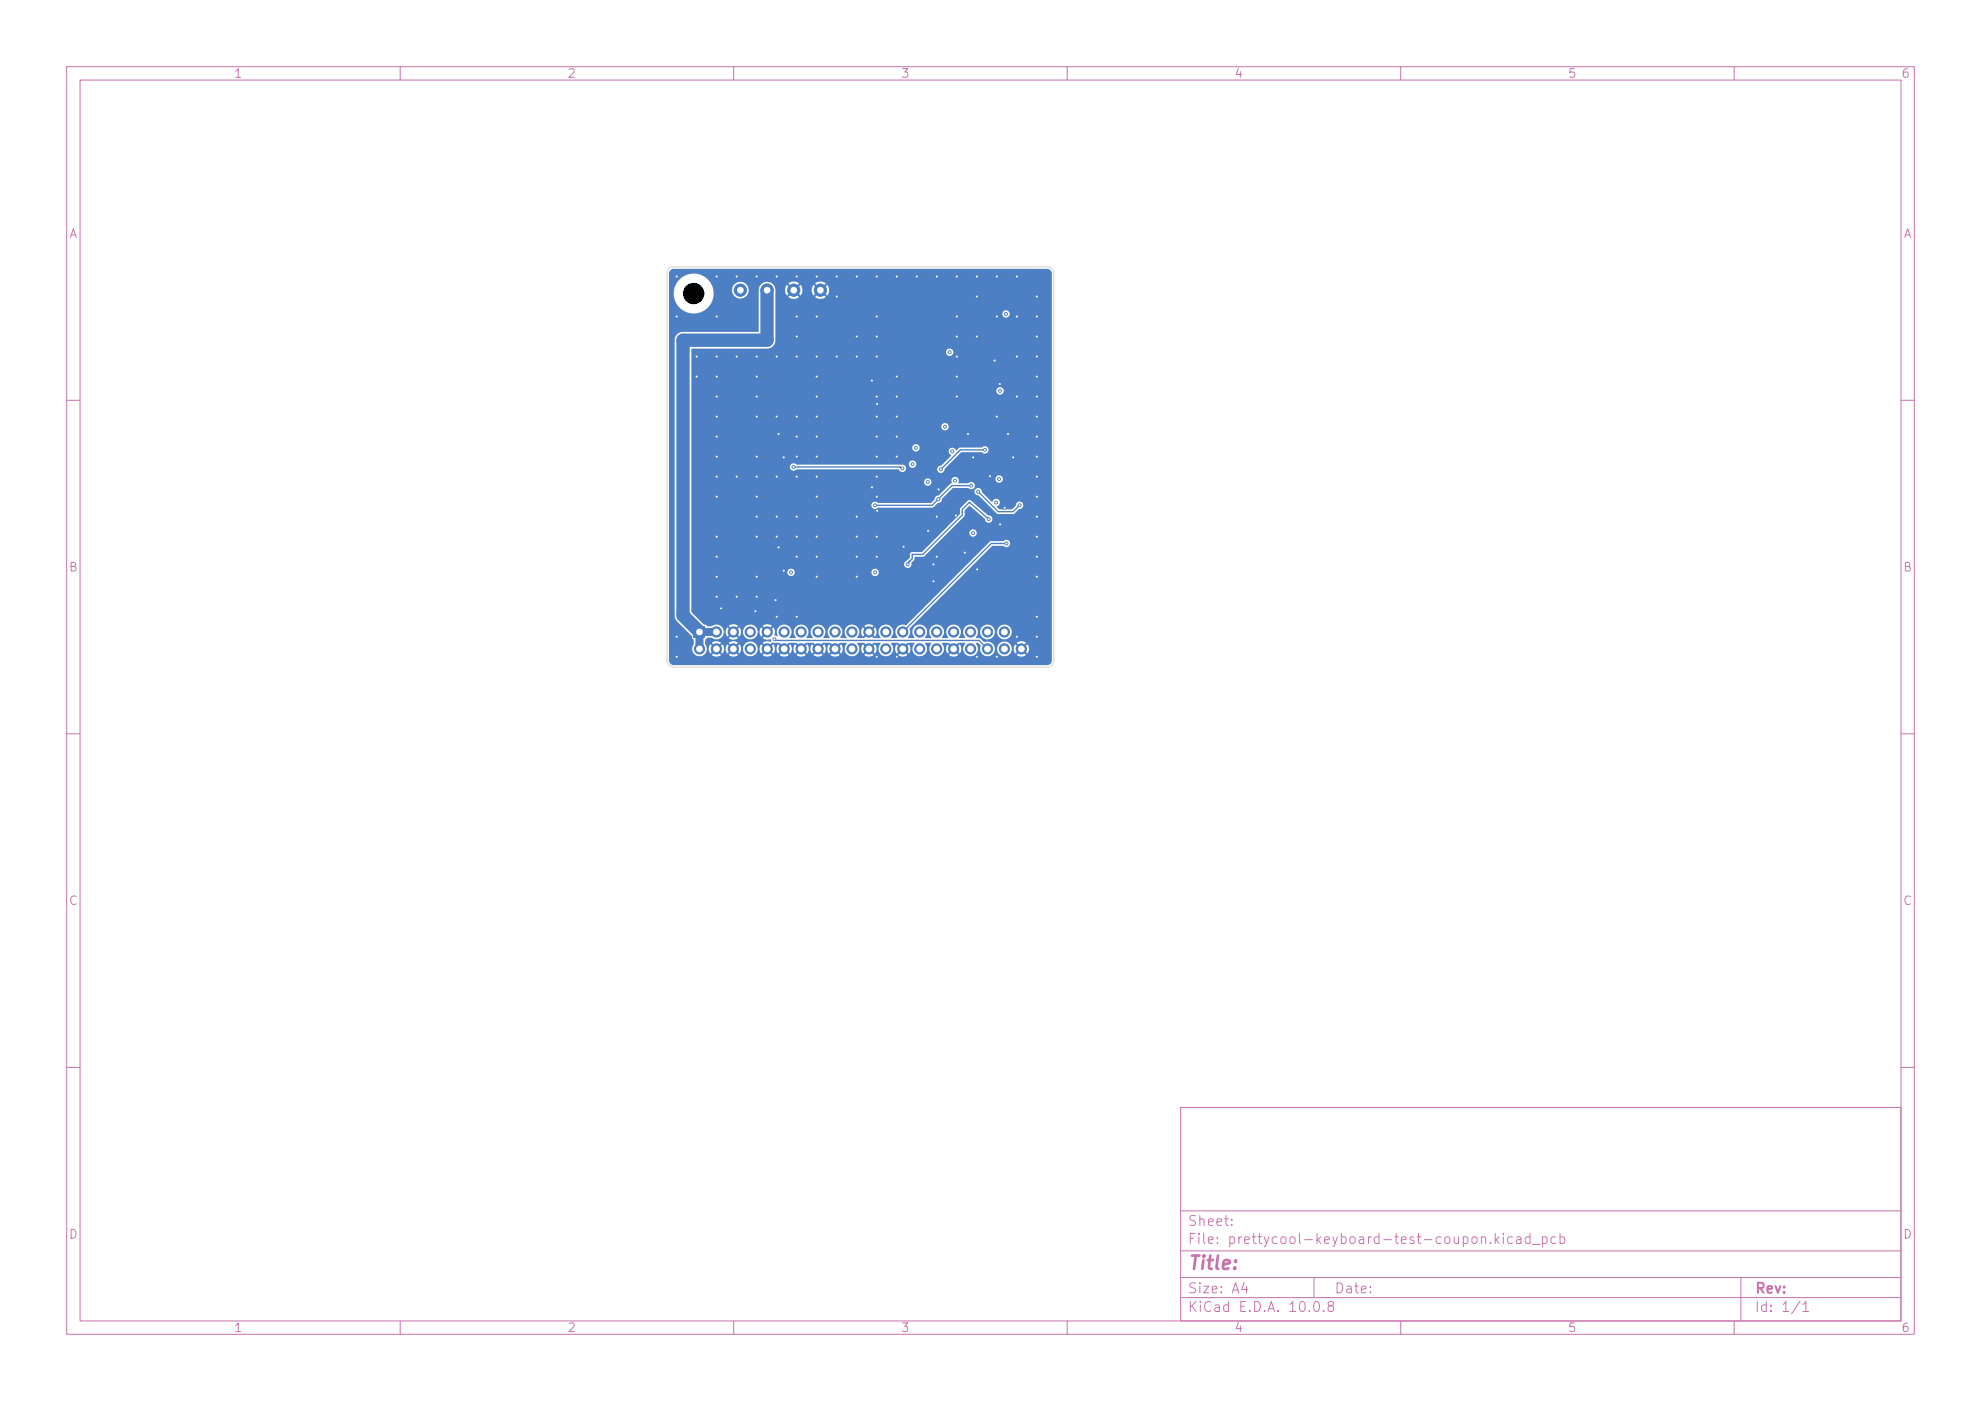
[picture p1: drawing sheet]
<svg xmlns="http://www.w3.org/2000/svg" width="297mm" height="210mm" viewBox="0 0 297 210" stroke-linecap="round" stroke-linejoin="round" font-family="sans-serif">
<defs><g id="words">
<text font-size="2" fill="#c872ab" x="178" y="190.8">Title:</text>
<g font-size="1.5" fill="#c872ab">
<text x="178" y="184.1">Sheet:</text>
<text x="178" y="186.8">File: prettycool-keyboard-test-coupon.kicad_pcb</text>
<text x="178" y="197">KiCad E.D.A. 10.0.8</text>
<text x="178" y="194.2">Size: A4</text>
<text x="200" y="194.2">Date:</text>
<text x="263" y="197">Id: 1/1</text>
<text x="263" y="194.2">Rev:</text>
</g>
<g font-size="1.3" fill="#c872ab">
<text x="35" y="12">1</text>
<text x="85" y="12">2</text>
<text x="135" y="12">3</text>
<text x="185" y="12">4</text>
<text x="235" y="12">5</text>
<text x="285" y="12">6</text>
<text x="10.3" y="36">A</text>
<text x="285.3" y="36">A</text>
<text x="10.2" y="86">B</text>
<text x="285.2" y="86">B</text>
<text x="10.2" y="136">C</text>
<text x="285.2" y="136">C</text>
<text x="10.2" y="186">D</text>
<text x="285.2" y="186">D</text>
<text x="35" y="200">1</text>
<text x="85" y="200">2</text>
<text x="135" y="200">3</text>
<text x="185" y="200">4</text>
<text x="235" y="200">5</text>
<text x="285" y="200">6</text>
</g>
</g></defs>
<g fill="none" stroke="#c872ab" stroke-width=".15">
<path d="M10 10h277v190h-277zM12 12h273v186h-273zM60 10v2M110 10v2M160 10v2M210 10v2M260 10v2M10 60h2M285 60h2M10 110h2M285 110h2M10 160h2"/>
<path d="M177 166h108v32h-108zM285 160h2M60 198v2M110 198v2M160 198v2M177 194.5h108M177 191.5h108M177 187.5h108M177 181.5h108M197 191.5v3M210 198v2M260 198v2"/>
<path d="M261 191.5v6.5"/>
</g>
<g fill="#4d7fc4">
<path d="M104 93.9h1.7v1.7h-1.7z"/>
<circle cx="111" cy="43.5" r="1"/>
<circle cx="119" cy="43.5" r="1"/>
<circle cx="123" cy="43.5" r="1"/>
<circle cx="115" cy="43.5" r="1"/>
<circle cx="104.9" cy="97.3" r=".85"/>
<circle cx="107.4" cy="94.7" r=".85"/>
<circle cx="107.4" cy="97.3" r=".85"/>
<circle cx="110" cy="94.7" r=".85"/>
<circle cx="110" cy="97.3" r=".85"/>
<circle cx="112.5" cy="94.7" r=".85"/>
<circle cx="112.5" cy="97.3" r=".85"/>
<circle cx="115" cy="94.7" r=".85"/>
<circle cx="115" cy="97.3" r=".85"/>
<circle cx="117.6" cy="94.7" r=".85"/>
<circle cx="117.6" cy="97.3" r=".85"/>
<circle cx="120.1" cy="94.7" r=".85"/>
<circle cx="120.1" cy="97.3" r=".85"/>
<circle cx="122.7" cy="94.7" r=".85"/>
<circle cx="122.7" cy="97.3" r=".85"/>
<circle cx="125.2" cy="94.7" r=".85"/>
<circle cx="125.2" cy="97.3" r=".85"/>
<circle cx="127.7" cy="94.7" r=".85"/>
<circle cx="127.7" cy="97.3" r=".85"/>
<circle cx="130.3" cy="94.7" r=".85"/>
<circle cx="130.3" cy="97.3" r=".85"/>
<circle cx="132.8" cy="94.7" r=".85"/>
<circle cx="132.8" cy="97.3" r=".85"/>
<circle cx="135.4" cy="94.7" r=".85"/>
<circle cx="135.4" cy="97.3" r=".85"/>
<circle cx="137.9" cy="94.7" r=".85"/>
<circle cx="137.9" cy="97.3" r=".85"/>
<circle cx="140.4" cy="94.7" r=".85"/>
<circle cx="140.4" cy="97.3" r=".85"/>
<circle cx="143" cy="94.7" r=".85"/>
<circle cx="143" cy="97.3" r=".85"/>
<circle cx="145.5" cy="94.7" r=".85"/>
<circle cx="145.5" cy="97.3" r=".85"/>
<circle cx="148.1" cy="94.7" r=".85"/>
<circle cx="148.1" cy="97.3" r=".85"/>
<circle cx="150.6" cy="94.7" r=".85"/>
<circle cx="150.6" cy="97.3" r=".85"/>
<circle cx="153.1" cy="97.3" r=".85"/>
<circle cx="145.9" cy="79.9" r=".3"/>
<circle cx="147.7" cy="67.4" r=".3"/>
<circle cx="149.8" cy="71.8" r=".3"/>
<circle cx="141.1" cy="70.3" r=".3"/>
<circle cx="149.9" cy="58.6" r=".3"/>
<circle cx="146.7" cy="73.7" r=".3"/>
<circle cx="152.9" cy="75.7" r=".3"/>
<circle cx="119.4" cy="92.4" r=".3"/>
<circle cx="122.5" cy="47.5" r=".3"/>
<circle cx="131.5" cy="41.5" r=".3"/>
<circle cx="107.4" cy="89.4" r=".3"/>
<circle cx="146.5" cy="98.5" r=".3"/>
<circle cx="116.4" cy="71.4" r=".3"/>
<circle cx="155.5" cy="83.4" r=".3"/>
<circle cx="134.5" cy="56.4" r=".3"/>
<circle cx="110.4" cy="53.4" r=".3"/>
<circle cx="122.5" cy="68.4" r=".3"/>
<circle cx="122.5" cy="41.5" r=".3"/>
<circle cx="128.5" cy="80.4" r=".3"/>
<circle cx="151.9" cy="68.6" r=".3"/>
<circle cx="113.4" cy="71.4" r=".3"/>
<circle cx="113.4" cy="89.4" r=".3"/>
<circle cx="107.4" cy="62.4" r=".3"/>
<circle cx="119.4" cy="71.4" r=".3"/>
<circle cx="145.1" cy="65" r=".3"/>
<circle cx="119.4" cy="80.4" r=".3"/>
<circle cx="104.4" cy="53.4" r=".3"/>
<circle cx="104.4" cy="56.4" r=".3"/>
<circle cx="143.5" cy="50.4" r=".3"/>
<circle cx="116.7" cy="65" r=".3"/>
<circle cx="125.5" cy="44.5" r=".3"/>
<circle cx="113.4" cy="80.4" r=".3"/>
<circle cx="143.5" cy="59.4" r=".3"/>
<circle cx="135.5" cy="82" r=".3"/>
<circle cx="128.5" cy="41.5" r=".3"/>
<circle cx="130.7" cy="57" r=".3"/>
<circle cx="101.4" cy="95.5" r=".3"/>
<circle cx="143.5" cy="41.5" r=".3"/>
<circle cx="143.3" cy="77.3" r=".3"/>
<circle cx="140.5" cy="41.5" r=".3"/>
<circle cx="139.9" cy="84.6" r=".3"/>
<circle cx="107.4" cy="86.4" r=".3"/>
<circle cx="101.4" cy="41.5" r=".3"/>
<circle cx="134.5" cy="41.5" r=".3"/>
<circle cx="146.5" cy="85.4" r=".3"/>
<circle cx="113.4" cy="53.4" r=".3"/>
<circle cx="128.5" cy="86.4" r=".3"/>
<circle cx="117.5" cy="85.6" r=".3"/>
<circle cx="155.5" cy="80.4" r=".3"/>
<circle cx="119.4" cy="65.4" r=".3"/>
<circle cx="122.5" cy="77.4" r=".3"/>
<circle cx="155.5" cy="95.5" r=".3"/>
<circle cx="152.5" cy="47.5" r=".3"/>
<circle cx="148.4" cy="71.4" r=".3"/>
<circle cx="128.5" cy="83.4" r=".3"/>
<circle cx="155.5" cy="68.4" r=".3"/>
<circle cx="140.7" cy="73.4" r=".3"/>
<circle cx="155.5" cy="74.4" r=".3"/>
<circle cx="155.5" cy="92.4" r=".3"/>
<circle cx="107.4" cy="71.4" r=".3"/>
<circle cx="113.4" cy="74.4" r=".3"/>
<circle cx="122.5" cy="56.4" r=".3"/>
<circle cx="155.5" cy="50.4" r=".3"/>
<circle cx="116.4" cy="62.4" r=".3"/>
<circle cx="139.1" cy="79.6" r=".3"/>
<circle cx="125.5" cy="53.4" r=".3"/>
<circle cx="107.4" cy="47.5" r=".3"/>
<circle cx="155.5" cy="71.4" r=".3"/>
<circle cx="110.4" cy="89.4" r=".3"/>
<circle cx="107.4" cy="80.4" r=".3"/>
<circle cx="119.4" cy="41.5" r=".3"/>
<circle cx="155.5" cy="86.4" r=".3"/>
<circle cx="149.9" cy="57.6" r=".3"/>
<circle cx="122.5" cy="74.4" r=".3"/>
<circle cx="150.6" cy="76.1" r=".3"/>
<circle cx="107.4" cy="83.4" r=".3"/>
<circle cx="155.5" cy="47.5" r=".3"/>
<circle cx="113.4" cy="41.5" r=".3"/>
<circle cx="131.5" cy="65.4" r=".3"/>
<circle cx="146.5" cy="41.5" r=".3"/>
<circle cx="113.4" cy="77.4" r=".3"/>
<circle cx="155.5" cy="44.5" r=".3"/>
<circle cx="146.5" cy="50.4" r=".3"/>
<circle cx="134.5" cy="65.4" r=".3"/>
<circle cx="131.5" cy="53.4" r=".3"/>
<circle cx="107.4" cy="56.4" r=".3"/>
<circle cx="107.4" cy="74.4" r=".3"/>
<circle cx="119.4" cy="50.4" r=".3"/>
<circle cx="146.5" cy="44.5" r=".3"/>
<circle cx="149.5" cy="62.4" r=".3"/>
<circle cx="119.4" cy="62.4" r=".3"/>
<circle cx="149.5" cy="47.5" r=".3"/>
<circle cx="117.5" cy="68.6" r=".3"/>
<circle cx="131.5" cy="71.4" r=".3"/>
<circle cx="128.5" cy="50.4" r=".3"/>
<circle cx="107.4" cy="68.4" r=".3"/>
<circle cx="113.4" cy="68.4" r=".3"/>
<circle cx="119.4" cy="68.4" r=".3"/>
<circle cx="137.5" cy="41.5" r=".3"/>
<circle cx="128.5" cy="77.4" r=".3"/>
<circle cx="110.4" cy="71.4" r=".3"/>
<circle cx="155.5" cy="65.4" r=".3"/>
<circle cx="149.5" cy="98.5" r=".3"/>
<circle cx="134.5" cy="59.4" r=".3"/>
<circle cx="134.5" cy="62.4" r=".3"/>
<circle cx="131.5" cy="62.4" r=".3"/>
<circle cx="155.5" cy="56.4" r=".3"/>
<circle cx="131.5" cy="83.4" r=".3"/>
<circle cx="134.5" cy="98.5" r=".3"/>
<circle cx="122.5" cy="62.4" r=".3"/>
<circle cx="143.5" cy="53.4" r=".3"/>
<circle cx="139.9" cy="87.1" r=".3"/>
<circle cx="107.4" cy="41.5" r=".3"/>
<circle cx="131.5" cy="47.5" r=".3"/>
<circle cx="107.4" cy="65.4" r=".3"/>
<circle cx="122.5" cy="71.4" r=".3"/>
<circle cx="116.4" cy="80.4" r=".3"/>
<circle cx="122.5" cy="59.4" r=".3"/>
<circle cx="107.4" cy="53.4" r=".3"/>
<circle cx="152.5" cy="41.5" r=".3"/>
<circle cx="143.5" cy="47.5" r=".3"/>
<circle cx="122.5" cy="65.4" r=".3"/>
<circle cx="116.4" cy="41.5" r=".3"/>
<circle cx="155.5" cy="59.4" r=".3"/>
<circle cx="131.5" cy="60.6" r=".3"/>
<circle cx="119.4" cy="53.4" r=".3"/>
<circle cx="116.4" cy="92.4" r=".3"/>
<circle cx="155.5" cy="77.4" r=".3"/>
<circle cx="116.4" cy="53.4" r=".3"/>
<circle cx="122.5" cy="86.4" r=".3"/>
<circle cx="113.3" cy="91.6" r=".3"/>
<circle cx="122.5" cy="83.4" r=".3"/>
<circle cx="131.5" cy="50.4" r=".3"/>
<circle cx="101.4" cy="47.5" r=".3"/>
<circle cx="131.5" cy="80.4" r=".3"/>
<circle cx="131.5" cy="98.5" r=".3"/>
<circle cx="145.9" cy="68.6" r=".3"/>
<circle cx="116.3" cy="90" r=".3"/>
<circle cx="119.4" cy="83.4" r=".3"/>
<circle cx="128.5" cy="53.4" r=".3"/>
<circle cx="116.7" cy="82.1" r=".3"/>
<circle cx="122.5" cy="53.4" r=".3"/>
<circle cx="149.5" cy="41.5" r=".3"/>
<circle cx="140.5" cy="83.4" r=".3"/>
<circle cx="151.1" cy="65" r=".3"/>
<circle cx="149.1" cy="54" r=".3"/>
<circle cx="144.7" cy="82.8" r=".3"/>
<circle cx="113.4" cy="62.4" r=".3"/>
<circle cx="152.5" cy="53.4" r=".3"/>
<circle cx="140.5" cy="77.4" r=".3"/>
<circle cx="116.4" cy="77.4" r=".3"/>
<circle cx="125.5" cy="41.5" r=".3"/>
<circle cx="131.5" cy="76.6" r=".3"/>
<circle cx="131.5" cy="59.4" r=".3"/>
<circle cx="110.4" cy="41.5" r=".3"/>
<circle cx="155.5" cy="62.4" r=".3"/>
<circle cx="131.5" cy="74.4" r=".3"/>
<circle cx="113.4" cy="56.4" r=".3"/>
<circle cx="152.5" cy="59.4" r=".3"/>
<circle cx="134.5" cy="68.4" r=".3"/>
<circle cx="108.1" cy="91.2" r=".3"/>
<circle cx="122.5" cy="80.4" r=".3"/>
<circle cx="155.5" cy="98.5" r=".3"/>
<circle cx="113.4" cy="59.4" r=".3"/>
<circle cx="130.7" cy="73.1" r=".3"/>
<circle cx="113.4" cy="86.4" r=".3"/>
<circle cx="149.9" cy="78.6" r=".3"/>
<circle cx="155.5" cy="53.4" r=".3"/>
<circle cx="119.4" cy="77.4" r=".3"/>
<circle cx="131.5" cy="68.4" r=".3"/>
<circle cx="119.4" cy="47.5" r=".3"/>
<circle cx="152.5" cy="95.5" r=".3"/>
<circle cx="101.4" cy="98.5" r=".3"/>
<circle cx="143.5" cy="56.4" r=".3"/>
<circle cx="107.4" cy="59.4" r=".3"/>
<circle cx="141.7" cy="64" r=".3"/>
<circle cx="150.9" cy="81.5" r=".3"/>
<circle cx="137.3" cy="67.1" r=".3"/>
<circle cx="142.8" cy="67.7" r=".3"/>
<circle cx="143.2" cy="72" r=".3"/>
<circle cx="150.8" cy="47.1" r=".3"/>
<circle cx="118.6" cy="85.8" r=".3"/>
<circle cx="131.2" cy="85.8" r=".3"/>
<circle cx="135.3" cy="70.2" r=".3"/>
<circle cx="119" cy="70" r=".3"/>
<circle cx="149.3" cy="75.3" r=".3"/>
<circle cx="136.8" cy="69.6" r=".3"/>
<circle cx="139.1" cy="72.3" r=".3"/>
<circle cx="145.6" cy="72.8" r=".3"/>
<circle cx="140.7" cy="74.8" r=".3"/>
<circle cx="131.2" cy="75.7" r=".3"/>
<circle cx="136.1" cy="84.6" r=".3"/>
<circle cx="148.2" cy="77.8" r=".3"/>
<circle cx="142.4" cy="52.8" r=".3"/>
<circle cx="116.1" cy="95.8" r=".3"/>
</g>
<path d="M119 70h15.9l.4 .4v-.2M140.7 74.8h.1M145.6 72.8h-2.9l-2.9 2.9h-8.6M146.7 73.7l2.9 3h2.3l1-1M147.7 67.4h-3.7l-2.9 2.9M148.2 77.8l-2.9-2.5-1 1.1v.8l-5.9 5.9h-1.6v.6l-.7 .7v.2M116.1 95.8l.2 .2h30.5l1.2 1.3M116.1 95.8h.1M150.9 81.5h-2.3l-13.3 13.2" fill="none" stroke="#4d7fc4" stroke-width=".2"/>
<path d="M115 43.5v7.5h-12.6v41.3l2.5 2.4" fill="none" stroke="#4d7fc4" stroke-width="2"/>
<path d="M107.4 94.7h-2.5v2.6" fill="none" stroke="#4d7fc4" stroke-width="1.2"/>
<path d="M100.5 40.5l.5-.2h56a.71 .71 0 0 1 .7 .7v58a.7 .7 0 0 1-.7 .7h-56a.7 .7 0 0 1-.7-.7v-48.1h.8v41.5l.3 .7 2.3 2.3 .1 .3 .2 .2v.7a1.1 1.1 0 0 0 .6 1.7 1.1 1.1 0 0 0 1.4-1.1h.3v.3l.2 .5 .5-.5 .2 .2-.5 .5 .1 .1a1.15 1.15 0 0 0 1.3-.1l-.5-.5 .3-.2 .4 .5 .2-.5 .1-.3h.2v.3l.2 .5 .5-.5 .2 .2-.5 .5 .1 .1a1.15 1.15 0 0 0 1.4-.1l-.5-.5 .2-.2 .5 .5 .2-.5v-.3h.3v.2a1.1 1.1 0 0 0 1.7 .8 1.1 1.1 0 0 0 0-1.9 1.1 1.1 0 0 0-1.7 .9h-.3l-.2-.6-.5 .4-.2-.2 .5-.4-.1-.1a1.14 1.14 0 0 0-1.4 .1l.5 .4-.2 .2-.5-.4-.2 .6h-.2l-.3-.6-.4 .4-.3-.2 .5-.4-.1-.1a1.14 1.14 0 0 0-1.3 .1l.5 .4-.2 .2-.5-.4-.2 .6h-.3l-.3-.7v-.6l.3-.3h.7a1.1 1.1 0 0 0 1.2 .1 1.1 1.1 0 0 0 .6-1.1h.3v.4l.2 .4 .5-.4 .2 .2-.5 .4 .1 .1a1.15 1.15 0 0 0 1.4-.1l-.5-.4 .2-.2 .5 .4 .2-.4v-.4h.3v.2a1.1 1.1 0 0 0 1.2 1 1.1 1.1 0 0 0 1-1.2h.3v.4l.2 .4 .5-.4 .2 .2-.5 .4 .6 .3 .6-.1 .1 .3-.1 .1a1.13 1.13 0 0 0-1.2 .2l.5 .4-.2 .2-.5-.4-.1 .1a1.14 1.14 0 0 0 .1 1.3l.5-.5 .2 .2-.5 .5 .1 .1a1.15 1.15 0 0 0 1.3-.1l-.4-.5 .2-.2 .4 .5 .1-.1a1.14 1.14 0 0 0-.1-1.3l-.4 .4-.2-.2 .5-.5 1.1 .1 .4 .4-.2 .2-.4-.4a1.14 1.14 0 0 0 0 1.4l.4-.5 .2 .2-.4 .5 .1 .1a1.15 1.15 0 0 0 1.3-.1l-.5-.5 .2-.2 .5 .5 .1-.1a1.14 1.14 0 0 0-.1-1.3l-.5 .4-.2-.2 .5-.4h1.1l.5 .4-.2 .2-.5-.4-.1 .1a1.14 1.14 0 0 0 .1 1.3l.5-.5 .2 .2-.5 .5 .1 .1a1.15 1.15 0 0 0 1.3-.1l-.5-.5 .3-.2 .4 .5 .1-.1a1.14 1.14 0 0 0-.1-1.3l-.4 .4-.3-.2 .6-.4h1l.5 .4-.2 .2-.5-.4v.1a1.14 1.14 0 0 0 0 1.3l.5-.5 .2 .2-.5 .5 .1 .1a1.15 1.15 0 0 0 1.4-.1l-.5-.5 .2-.2 .5 .5v-.1a1.14 1.14 0 0 0 0-1.3l-.5 .4-.2-.2 .5-.4h1l.6 .4-.3 .2-.4-.4-.1 .1a1.14 1.14 0 0 0 .1 1.3l.4-.5 .3 .2-.5 .5 .1 .1a1.15 1.15 0 0 0 1.3-.1l-.5-.5 .2-.2 .5 .5 .1-.1a1.14 1.14 0 0 0-.1-1.3l-.5 .4-.2-.2 .5-.4h1a1.14 1.14 0 0 0 0 1.6 1.14 1.14 0 0 0 1.7 0 1.14 1.14 0 0 0-.1-1.6h1l.5 .4-.2 .2-.4-.4a1.14 1.14 0 0 0 0 1.4l.4-.5 .2 .2-.4 .5 .1 .1a1.15 1.15 0 0 0 1.3-.1l-.5-.5 .2-.2 .5 .5 .1-.1a1.14 1.14 0 0 0-.1-1.3l-.5 .4-.2-.2 .5-.4h1a1.14 1.14 0 0 0 0 1.6 1.14 1.14 0 0 0 1.6 0 1.14 1.14 0 0 0 0-1.6h1l.5 .4-.2 .2-.5-.4a1.14 1.14 0 0 0 0 1.4l.5-.5 .2 .2-.5 .5 .1 .1a1.15 1.15 0 0 0 1.4-.1l-.5-.5 .2-.2 .5 .5v-.1a1.14 1.14 0 0 0 0-1.3l-.5 .4-.2-.2 .5-.4h1a1.14 1.14 0 0 0 0 1.6 1.14 1.14 0 0 0 1.6 0 1.14 1.14 0 0 0 0-1.6h.9v.1a1.12 1.12 0 0 0 .1 1.6 1.12 1.12 0 0 0 1.6-.1 1.12 1.12 0 0 0-.1-1.6h1l.5 .4-.2 .2-.4-.4a1.14 1.14 0 0 0 0 1.4l.4-.5 .2 .2-.4 .5 .1 .1a1.15 1.15 0 0 0 1.3-.1l-.5-.5 .2-.2 .5 .5 .1-.1a1.14 1.14 0 0 0-.1-1.3l-.5 .4-.2-.2 .5-.4h1a1.14 1.14 0 0 0 0 1.6 1.14 1.14 0 0 0 1.6 0 1.14 1.14 0 0 0 0-1.6h.4l.3 .3a1.13 1.13 0 0 0 .8 1.6 1.13 1.13 0 0 0 1.4-1.1h.3v.2a1.1 1.1 0 0 0 1.2 1 1.1 1.1 0 0 0 1-1.2h.3v.3l.2 .5 .5-.5 .2 .2-.5 .5 .1 .1a1.15 1.15 0 0 0 1.3-.1l-.4-.5 .2-.2 .4 .5 .1-.1a1.14 1.14 0 0 0-.1-1.3l-.4 .4-.2-.2 .4-.4-.1-.1a1.14 1.14 0 0 0-1.3 .1l.5 .4-.2 .2-.5-.4-.2 .6h-.3a1.1 1.1 0 0 0-1.1-1 1.1 1.1 0 0 0-1.1 1h-.3l-.1-.2a1.21 1.21 0 0 0-1.6-.8l-.6-.5-.6-.1 .2-.4 .1-.6h.3a1.1 1.1 0 0 0 1.1 1.2 1.1 1.1 0 0 0 1.2-1.2h.3v.2a1.1 1.1 0 0 0 1.7 .9 1.1 1.1 0 0 0 0-1.9 1.1 1.1 0 0 0-1.7 .8h-.3l-.1-.1a1.1 1.1 0 0 0-1.1-.9 1.1 1.1 0 0 0-1.1 1h-.3v-.1a1.13 1.13 0 0 0-1.7-.7 1.13 1.13 0 0 0-.2 1.8h-.9v-.1a1.12 1.12 0 0 0-.1-1.6 1.12 1.12 0 0 0-1.6 .1 1.12 1.12 0 0 0 .1 1.6h-.9l-.1-.1a1.12 1.12 0 0 0-.1-1.6 1.12 1.12 0 0 0-1.5 .1 1.12 1.12 0 0 0 0 1.6h-.8l-.1-.1a1.12 1.12 0 0 0-.1-1.6 1.12 1.12 0 0 0-1.6 .1 1.12 1.12 0 0 0 .1 1.6h-.9l-.1-.1a1.35 1.35 0 0 0 .3-1.3l12.3-12.4h1.7a.57 .57 0 0 0 .9 .1 .57 .57 0 0 0 0-.9 .57 .57 0 0 0-.9 .1l-2 .1-12.5 12.5a1.18 1.18 0 0 0-1.5 .4 1.18 1.18 0 0 0 .2 1.5h-.9l-.1-.1a1.12 1.12 0 0 0-.1-1.6 1.12 1.12 0 0 0-1.6 .1 1.12 1.12 0 0 0 .1 1.6h-1l-.5-.4 .2-.2 .5 .4a1.14 1.14 0 0 0 0-1.4l-.5 .5-.2-.2 .5-.5-.1-.1a1.14 1.14 0 0 0-1.3 .1l.4 .5-.2 .2-.4-.5-.1 .1a1.14 1.14 0 0 0 .1 1.3l.4-.4 .2 .2-.5 .4h-1a1.14 1.14 0 0 0 0-1.6 1.14 1.14 0 0 0-1.6 0 1.14 1.14 0 0 0 0 1.6h-.8l-.1-.1a1.12 1.12 0 0 0-.1-1.6 1.12 1.12 0 0 0-1.6 .1 1.12 1.12 0 0 0 .1 1.6h-.9l-.1-.1a1.12 1.12 0 0 0 0-1.6 1.12 1.12 0 0 0-1.6 .1 1.12 1.12 0 0 0 .1 1.6h-.9l-.1-.1a1.12 1.12 0 0 0-.1-1.6 1.12 1.12 0 0 0-1.6 .1 1.12 1.12 0 0 0 .1 1.6h-.9v-.1a1.13 1.13 0 0 0 0-1.5 1.13 1.13 0 0 0-1.6-.1 1.13 1.13 0 0 0-.2 1.5l-.5-.2a1.19 1.19 0 0 0-.2-1.2l-.4 .5-.2-.2 .4-.5-.1-.1a1.14 1.14 0 0 0-1.3 .1l.5 .5-.2 .2-.5-.5-.2 .6h-.3a1.1 1.1 0 0 0-1.1-1 1.1 1.1 0 0 0-1.1 1h-.3l-.2-.6-.5 .5-.2-.2 .5-.5-.1-.1a1.14 1.14 0 0 0-1.4 .1l.5 .5-.2 .2-.5-.5-.2 .6h-.3a1.12 1.12 0 0 0-1.8-.7h-.6l-.3-.3h-.3l-1.8-1.9v-6h14.3a.56 .56 0 0 0 .6 .7 .56 .56 0 0 0 .6-.7h11.4v.2a.56 .56 0 0 0 .9 .4 .56 .56 0 0 0 0-1 .56 .56 0 0 0-.9 .4h-11.4l-.1-.1a.56 .56 0 0 0-.6-.4 .56 .56 0 0 0-.5 .5h-14.3v-1.2h31.8v.2a.58 .58 0 0 0 .8 .4 .58 .58 0 0 0 .4-.7l.3-.4 .2-.5 1.4-.1 3.5-3.6h3.2v.2a.56 .56 0 0 0 .9 .4 .56 .56 0 0 0 0-1 .56 .56 0 0 0-.9 .4h-3.2l2.5-2.4v-.9l.7-.7 2.4 2a.56 .56 0 0 0 .6 .5 .56 .56 0 0 0 .5-.6 .56 .56 0 0 0-.7-.5l-2.5-2.1-.2-.1h-.3l-1.1 1.1-.1 1-5.7 5.6-1.6 .1-.2 .3v.5l-.7 .6-.2 .3h-31.8v-8.8h26.9a.58 .58 0 0 0 .4 .6 .58 .58 0 0 0 .7-.2h8.1l.9-.7a.62 .62 0 0 0 .5-.7l1.2-1.1h3.7a.6 .6 0 0 0 .6 .7l2.8 2.7h2.4l.9-.7a.57 .57 0 0 0 .6-.5 .57 .57 0 0 0-.6-.6 .57 .57 0 0 0-.5 .6l-.6 .5h-1.9l-.4-.4a.59 .59 0 0 0 .3-1 .59 .59 0 0 0-1 .3l-1.5-1.4a.57 .57 0 0 0-.5-.6 .57 .57 0 0 0-.6 .4h-3.7l.5-.5h2.2a.57 .57 0 0 0 .9 .1 .57 .57 0 0 0 0-.8 .57 .57 0 0 0-.9 0h-1.4v-.7h5.5a.56 .56 0 0 0 .8 .6 .56 .56 0 0 0 .2-.9 .56 .56 0 0 0-.9 .2l-.1 .1h-5.5a.59 .59 0 0 0-.9-.1 .59 .59 0 0 0-.1 .8l-2 1.9a.6 .6 0 0 0-.6 .6l-.5 .5h-8a.55 .55 0 0 0-.6-.2 .55 .55 0 0 0-.4 .5h-26.9v-3.5h34.8v.1a.56 .56 0 0 0 .9 .4 .56 .56 0 0 0 0-.9 .56 .56 0 0 0-.9 .4h-34.8v-2.3h14.7v.2a.59 .59 0 0 0 .4 .4 .59 .59 0 0 0 .6-.1h15.4a.56 .56 0 0 0 .6 .4 .56 .56 0 0 0 .4-.5h4.7v.1a.57 .57 0 0 0 .7 .5 .57 .57 0 0 0 .4-.6l2.6-2.5h3a.57 .57 0 0 0 .8 .1 .57 .57 0 0 0 0-.9 .57 .57 0 0 0-.8 .1h-3.3l-.5 .4a.59 .59 0 0 0-.8-.4 .59 .59 0 0 0-.3 .8l.3 .3v.1l-1.5 1.5-.4 .1-.2 .4h-4.7a.66 .66 0 0 0-.8-.7h-15.6l-.2-.1h17.1a.56 .56 0 0 0 .7 .6 .56 .56 0 0 0 .2-.9 .56 .56 0 0 0-.9 .2v.1h-17.1a.56 .56 0 0 0-.8 .4h-14.7v-2.8h33.1v.1a.56 .56 0 0 0 .8 .4 .56 .56 0 0 0 0-.9 .56 .56 0 0 0-.8 .4h-33.1v-3.2h37.4v.1a.56 .56 0 0 0 .9 .4 .56 .56 0 0 0 0-.9 .56 .56 0 0 0-.9 .4h-37.4v-5.4h45.7v.2a.56 .56 0 0 0 .8 .4 .56 .56 0 0 0 0-1 .56 .56 0 0 0-.8 .4h-45.7v-5.8h38.1v.2a.56 .56 0 0 0 .9 .4 .56 .56 0 0 0 0-1 .56 .56 0 0 0-.9 .4h-38.1v-.4h11.4a1.25 1.25 0 0 0 1.2-1.2v-4.1h34a.56 .56 0 0 0 .7 .6 .56 .56 0 0 0 .2-.9 .56 .56 0 0 0-.9 .2v.1h-34l-.1-3.6h1.5v.4l.3 .5 .6-.6 .2 .2-.6 .6 .1 .1a1.3 1.3 0 0 0 1.5-.1l-.6-.6 .2-.2 .6 .6 .3-.5v-.4h1.4v.4l.3 .5 .6-.6 .2 .2-.6 .6 .1 .1a1.3 1.3 0 0 0 1.5-.1l-.6-.6 .2-.2 .6 .6 .1-.1a1.3 1.3 0 0 0-.1-1.5l-.6 .6-.2-.2 .6-.6-.1-.1a1.3 1.3 0 0 0-1.5 .1l.6 .6-.2 .2-.6-.6-.3 .7h-1.4l-.3-.7-.6 .6-.2-.2 .6-.6-.1-.1a1.3 1.3 0 0 0-1.5 .1l.6 .6-.2 .2-.6-.6-.3 .7h-1.5a1.25 1.25 0 0 0-1.2-1.2 1.25 1.25 0 0 0-1.3 1.2v6.3l-11.6 .1a1.25 1.25 0 0 0-1 1.1h-.8v-6.9h.7v.5a3 3 0 0 0 3.6 2.4 3 3 0 0 0 2.3-3.5h2.8v.2a1.25 1.25 0 0 0 2 1 1.25 1.25 0 0 0 0-2.2 1.25 1.25 0 0 0-2 1h-2.8l-.1-.4a3 3 0 0 0-3.3-2 3 3 0 0 0-2.5 3h-.7v-3z" fill="#4d7fc4"/>
<path d="M100.3 40.3l.3-.2 .4-.1h56a1 1 0 0 1 1 1v58a1 1 0 0 1-1 1h-56a1 1 0 0 1-1-1v-58l.1-.4z" fill="none" stroke="#d0d2cd" stroke-width=".15"/>
<g fill="#fff">
<circle cx="145.9" cy="79.9" r=".15"/>
<circle cx="147.7" cy="67.4" r=".15"/>
<circle cx="149.8" cy="71.8" r=".15"/>
<circle cx="141.1" cy="70.3" r=".15"/>
<circle cx="149.9" cy="58.6" r=".15"/>
<circle cx="146.7" cy="73.7" r=".15"/>
<circle cx="152.9" cy="75.7" r=".15"/>
<circle cx="119.4" cy="92.5" r=".15"/>
<circle cx="122.5" cy="47.4" r=".15"/>
<circle cx="131.5" cy="41.4" r=".15"/>
<circle cx="107.4" cy="89.5" r=".15"/>
<circle cx="146.4" cy="98.5" r=".15"/>
<circle cx="116.4" cy="71.5" r=".15"/>
<circle cx="155.4" cy="83.5" r=".15"/>
<circle cx="134.4" cy="56.5" r=".15"/>
<circle cx="110.4" cy="53.5" r=".15"/>
<circle cx="122.4" cy="68.5" r=".15"/>
<circle cx="122.5" cy="41.4" r=".15"/>
<circle cx="128.4" cy="80.5" r=".15"/>
<circle cx="151.9" cy="68.6" r=".15"/>
<circle cx="113.4" cy="71.5" r=".15"/>
<circle cx="113.4" cy="89.5" r=".15"/>
<circle cx="107.4" cy="62.5" r=".15"/>
<circle cx="119.4" cy="71.5" r=".15"/>
<circle cx="145.1" cy="65" r=".15"/>
<circle cx="119.4" cy="80.5" r=".15"/>
<circle cx="104.4" cy="53.5" r=".15"/>
<circle cx="104.4" cy="56.5" r=".15"/>
<circle cx="143.4" cy="50.4" r=".15"/>
<circle cx="116.7" cy="65.1" r=".15"/>
<circle cx="125.5" cy="44.4" r=".15"/>
<circle cx="113.4" cy="80.5" r=".15"/>
<circle cx="143.4" cy="59.5" r=".15"/>
<circle cx="135.5" cy="81.9" r=".15"/>
<circle cx="128.5" cy="41.4" r=".15"/>
<circle cx="130.7" cy="57.1" r=".15"/>
<circle cx="101.4" cy="95.4" r=".15"/>
<circle cx="143.4" cy="41.4" r=".15"/>
<circle cx="143.3" cy="77.3" r=".15"/>
<circle cx="140.5" cy="41.4" r=".15"/>
<circle cx="140" cy="84.6" r=".15"/>
<circle cx="107.4" cy="86.5" r=".15"/>
<circle cx="101.5" cy="41.4" r=".15"/>
<circle cx="134.5" cy="41.4" r=".15"/>
<circle cx="146.5" cy="85.4" r=".15"/>
<circle cx="113.4" cy="53.5" r=".15"/>
<circle cx="128.4" cy="86.5" r=".15"/>
<circle cx="117.5" cy="85.6" r=".15"/>
<circle cx="155.4" cy="80.5" r=".15"/>
<circle cx="119.4" cy="65.5" r=".15"/>
<circle cx="122.4" cy="77.5" r=".15"/>
<circle cx="155.4" cy="95.5" r=".15"/>
<circle cx="152.4" cy="47.4" r=".15"/>
<circle cx="148.4" cy="71.4" r=".15"/>
<circle cx="128.4" cy="83.5" r=".15"/>
<circle cx="155.4" cy="68.5" r=".15"/>
<circle cx="140.7" cy="73.4" r=".15"/>
<circle cx="155.4" cy="74.5" r=".15"/>
<circle cx="155.4" cy="92.5" r=".15"/>
<circle cx="107.4" cy="71.5" r=".15"/>
<circle cx="113.4" cy="74.5" r=".15"/>
<circle cx="122.4" cy="56.5" r=".15"/>
<circle cx="155.4" cy="50.4" r=".15"/>
<circle cx="116.4" cy="62.5" r=".15"/>
<circle cx="139.1" cy="79.6" r=".15"/>
<circle cx="125.4" cy="53.5" r=".15"/>
<circle cx="107.5" cy="47.4" r=".15"/>
<circle cx="155.4" cy="71.5" r=".15"/>
<circle cx="110.4" cy="89.5" r=".15"/>
<circle cx="107.4" cy="80.5" r=".15"/>
<circle cx="119.5" cy="41.4" r=".15"/>
<circle cx="155.4" cy="86.5" r=".15"/>
<circle cx="149.9" cy="57.6" r=".15"/>
<circle cx="122.4" cy="74.5" r=".15"/>
<circle cx="150.6" cy="76.1" r=".15"/>
<circle cx="107.4" cy="83.5" r=".15"/>
<circle cx="155.4" cy="47.4" r=".15"/>
<circle cx="113.5" cy="41.4" r=".15"/>
<circle cx="131.4" cy="65.5" r=".15"/>
<circle cx="146.4" cy="41.4" r=".15"/>
<circle cx="113.4" cy="77.5" r=".15"/>
<circle cx="155.4" cy="44.4" r=".15"/>
<circle cx="146.4" cy="50.4" r=".15"/>
<circle cx="134.4" cy="65.5" r=".15"/>
<circle cx="131.4" cy="53.5" r=".15"/>
<circle cx="107.4" cy="56.5" r=".15"/>
<circle cx="107.4" cy="74.5" r=".15"/>
<circle cx="119.5" cy="50.4" r=".15"/>
<circle cx="146.4" cy="44.4" r=".15"/>
<circle cx="149.4" cy="62.5" r=".15"/>
<circle cx="119.4" cy="62.5" r=".15"/>
<circle cx="149.4" cy="47.4" r=".15"/>
<circle cx="117.5" cy="68.6" r=".15"/>
<circle cx="131.4" cy="71.5" r=".15"/>
<circle cx="128.5" cy="50.4" r=".15"/>
<circle cx="107.4" cy="68.5" r=".15"/>
<circle cx="113.4" cy="68.5" r=".15"/>
<circle cx="119.4" cy="68.5" r=".15"/>
<circle cx="137.5" cy="41.4" r=".15"/>
<circle cx="128.4" cy="77.5" r=".15"/>
<circle cx="110.4" cy="71.5" r=".15"/>
<circle cx="155.4" cy="65.5" r=".15"/>
<circle cx="149.4" cy="98.5" r=".15"/>
<circle cx="134.4" cy="59.5" r=".15"/>
<circle cx="134.4" cy="62.5" r=".15"/>
<circle cx="131.4" cy="62.5" r=".15"/>
<circle cx="155.4" cy="56.5" r=".15"/>
<circle cx="131.4" cy="83.5" r=".15"/>
<circle cx="134.4" cy="98.5" r=".15"/>
<circle cx="122.4" cy="62.5" r=".15"/>
<circle cx="143.4" cy="53.5" r=".15"/>
<circle cx="140" cy="87.1" r=".15"/>
<circle cx="107.5" cy="41.4" r=".15"/>
<circle cx="131.5" cy="47.4" r=".15"/>
<circle cx="107.4" cy="65.5" r=".15"/>
<circle cx="122.4" cy="71.5" r=".15"/>
<circle cx="116.4" cy="80.5" r=".15"/>
<circle cx="122.4" cy="59.5" r=".15"/>
<circle cx="107.4" cy="53.5" r=".15"/>
<circle cx="152.4" cy="41.4" r=".15"/>
<circle cx="143.4" cy="47.4" r=".15"/>
<circle cx="122.4" cy="65.5" r=".15"/>
<circle cx="116.5" cy="41.4" r=".15"/>
<circle cx="155.4" cy="59.5" r=".15"/>
<circle cx="131.5" cy="60.6" r=".15"/>
<circle cx="119.4" cy="53.5" r=".15"/>
<circle cx="116.4" cy="92.5" r=".15"/>
<circle cx="155.4" cy="77.5" r=".15"/>
<circle cx="116.4" cy="53.5" r=".15"/>
<circle cx="122.4" cy="86.5" r=".15"/>
<circle cx="113.3" cy="91.6" r=".15"/>
<circle cx="122.4" cy="83.5" r=".15"/>
<circle cx="131.5" cy="50.4" r=".15"/>
<circle cx="101.5" cy="47.4" r=".15"/>
<circle cx="131.4" cy="80.5" r=".15"/>
<circle cx="131.4" cy="98.5" r=".15"/>
<circle cx="145.9" cy="68.6" r=".15"/>
<circle cx="116.3" cy="90" r=".15"/>
<circle cx="119.4" cy="83.5" r=".15"/>
<circle cx="128.4" cy="53.5" r=".15"/>
<circle cx="116.7" cy="82" r=".15"/>
<circle cx="122.4" cy="53.5" r=".15"/>
<circle cx="149.4" cy="41.4" r=".15"/>
<circle cx="140.4" cy="83.5" r=".15"/>
<circle cx="151.1" cy="65.1" r=".15"/>
<circle cx="149.1" cy="54.1" r=".15"/>
<circle cx="144.7" cy="82.8" r=".15"/>
<circle cx="113.4" cy="62.5" r=".15"/>
<circle cx="152.4" cy="53.5" r=".15"/>
<circle cx="140.4" cy="77.5" r=".15"/>
<circle cx="116.4" cy="77.5" r=".15"/>
<circle cx="125.5" cy="41.4" r=".15"/>
<circle cx="131.5" cy="76.6" r=".15"/>
<circle cx="131.4" cy="59.5" r=".15"/>
<circle cx="110.5" cy="41.4" r=".15"/>
<circle cx="155.4" cy="62.5" r=".15"/>
<circle cx="131.4" cy="74.5" r=".15"/>
<circle cx="113.4" cy="56.5" r=".15"/>
<circle cx="152.4" cy="59.5" r=".15"/>
<circle cx="134.4" cy="68.5" r=".15"/>
<circle cx="108.1" cy="91.2" r=".15"/>
<circle cx="122.4" cy="80.5" r=".15"/>
<circle cx="155.4" cy="98.5" r=".15"/>
<circle cx="113.4" cy="59.5" r=".15"/>
<circle cx="130.7" cy="73" r=".15"/>
<circle cx="113.4" cy="86.5" r=".15"/>
<circle cx="149.9" cy="78.6" r=".15"/>
<circle cx="155.4" cy="53.5" r=".15"/>
<circle cx="119.4" cy="77.5" r=".15"/>
<circle cx="131.4" cy="68.5" r=".15"/>
<circle cx="119.5" cy="47.4" r=".15"/>
<circle cx="152.4" cy="95.5" r=".15"/>
<circle cx="101.4" cy="98.4" r=".15"/>
<circle cx="143.4" cy="56.5" r=".15"/>
<circle cx="107.4" cy="59.5" r=".15"/>
<circle cx="141.7" cy="64" r=".15"/>
<circle cx="150.9" cy="81.5" r=".15"/>
<circle cx="137.3" cy="67.1" r=".15"/>
<circle cx="142.8" cy="67.7" r=".15"/>
<circle cx="143.2" cy="72" r=".15"/>
<circle cx="150.8" cy="47.1" r=".15"/>
<circle cx="118.6" cy="85.8" r=".15"/>
<circle cx="131.2" cy="85.8" r=".15"/>
<circle cx="135.3" cy="70.2" r=".15"/>
<circle cx="119" cy="70" r=".15"/>
<circle cx="149.4" cy="75.3" r=".15"/>
<circle cx="136.8" cy="69.6" r=".15"/>
<circle cx="139.1" cy="72.3" r=".15"/>
<circle cx="145.6" cy="72.8" r=".15"/>
<circle cx="140.7" cy="74.8" r=".15"/>
<circle cx="131.2" cy="75.7" r=".15"/>
<circle cx="136.1" cy="84.6" r=".15"/>
<circle cx="148.2" cy="77.8" r=".15"/>
<circle cx="142.4" cy="52.8" r=".15"/>
<circle cx="116.1" cy="95.8" r=".15"/>
<circle cx="111" cy="43.5" r=".5"/>
<circle cx="119" cy="43.5" r=".5"/>
<circle cx="123" cy="43.5" r=".5"/>
</g>
<circle cx="104" cy="44" r="1.6" fill="#000"/>
<g fill="#fff">
<circle cx="115" cy="43.5" r=".5"/>
<circle cx="104.9" cy="94.7" r=".5"/>
<circle cx="104.9" cy="97.3" r=".5"/>
<circle cx="107.4" cy="94.7" r=".5"/>
<circle cx="107.4" cy="97.3" r=".5"/>
<circle cx="110" cy="94.7" r=".5"/>
<circle cx="110" cy="97.3" r=".5"/>
<circle cx="112.5" cy="94.7" r=".5"/>
<circle cx="112.5" cy="97.3" r=".5"/>
<circle cx="115" cy="94.7" r=".5"/>
<circle cx="115" cy="97.3" r=".5"/>
<circle cx="117.6" cy="94.7" r=".5"/>
<circle cx="117.6" cy="97.3" r=".5"/>
<circle cx="120.1" cy="94.7" r=".5"/>
<circle cx="120.1" cy="97.3" r=".5"/>
<circle cx="122.7" cy="94.7" r=".5"/>
<circle cx="122.7" cy="97.3" r=".5"/>
<circle cx="125.2" cy="94.7" r=".5"/>
<circle cx="125.2" cy="97.3" r=".5"/>
<circle cx="127.7" cy="94.7" r=".5"/>
<circle cx="127.7" cy="97.3" r=".5"/>
<circle cx="130.3" cy="94.7" r=".5"/>
<circle cx="130.3" cy="97.3" r=".5"/>
<circle cx="132.8" cy="94.7" r=".5"/>
<circle cx="132.8" cy="97.3" r=".5"/>
<circle cx="135.4" cy="94.7" r=".5"/>
<circle cx="135.4" cy="97.3" r=".5"/>
<circle cx="137.9" cy="94.7" r=".5"/>
<circle cx="137.9" cy="97.3" r=".5"/>
<circle cx="140.4" cy="94.7" r=".5"/>
<circle cx="140.4" cy="97.3" r=".5"/>
<circle cx="143" cy="94.7" r=".5"/>
<circle cx="143" cy="97.3" r=".5"/>
<circle cx="145.5" cy="94.7" r=".5"/>
<circle cx="145.5" cy="97.3" r=".5"/>
<circle cx="148.1" cy="94.7" r=".5"/>
<circle cx="148.1" cy="97.3" r=".5"/>
<circle cx="150.6" cy="94.7" r=".5"/>
<circle cx="150.6" cy="97.3" r=".5"/>
<circle cx="153.1" cy="97.3" r=".5"/>
</g>
<use href="#words"/>
</svg>
